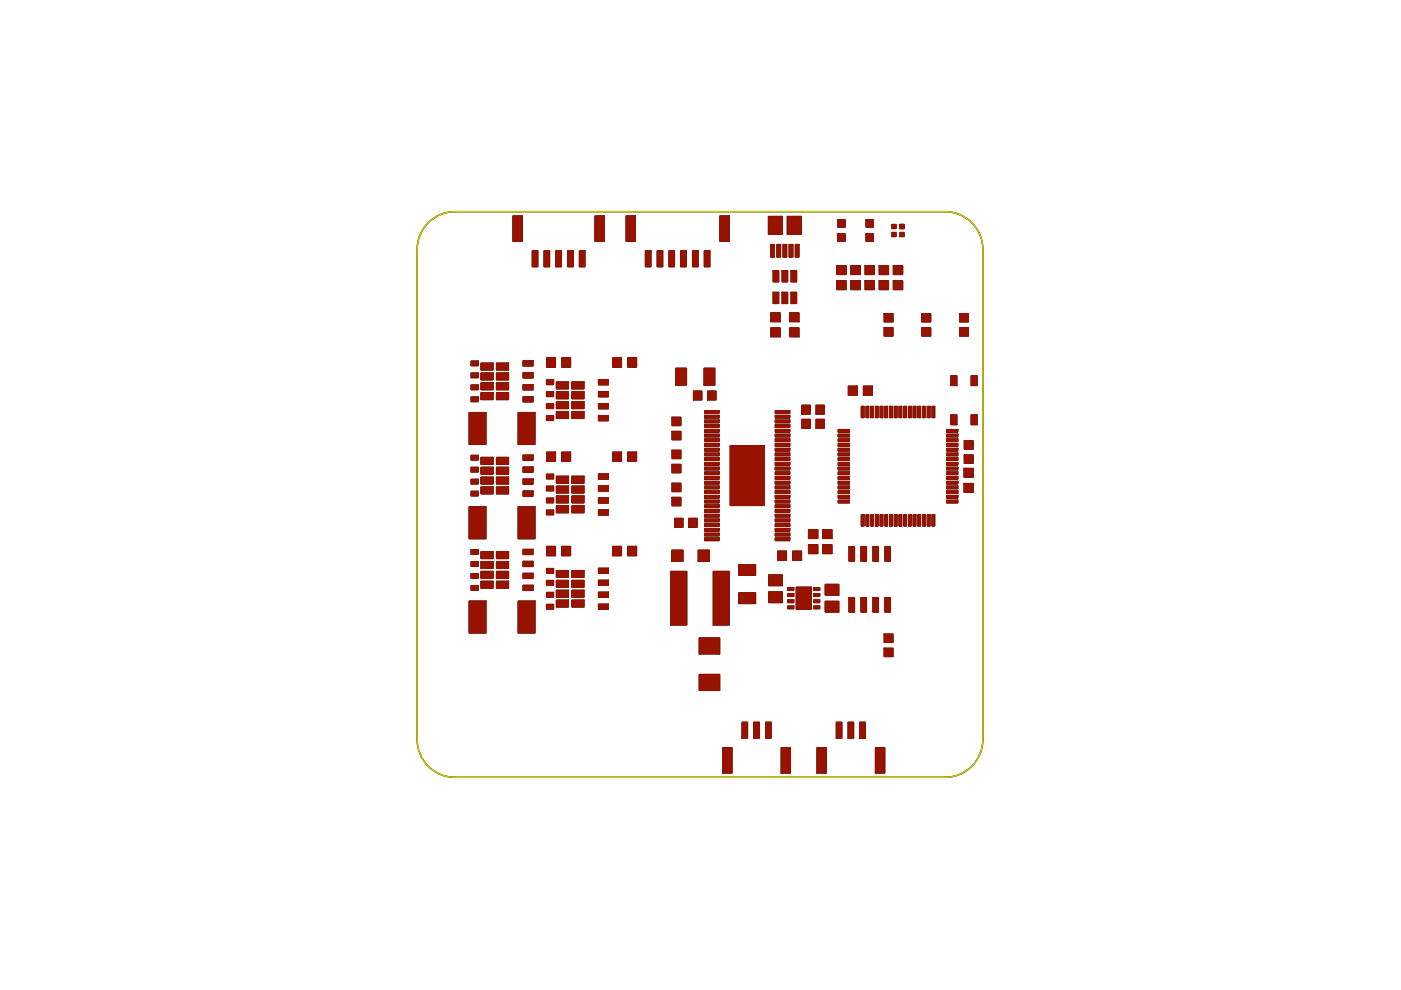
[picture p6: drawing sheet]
<svg xmlns="http://www.w3.org/2000/svg" width="297mm" height="210mm" viewBox="0 0 297 210" stroke-linecap="round" stroke-linejoin="round" font-family="sans-serif">
<path d="M90.8 47.2a8 8 0 0 1 5.6-2.3h104a8 8 0 0 1 8 8v103.9a8 8 0 0 1-8 8h-104a8 8 0 0 1-7.9-8v-103.9a8 8 0 0 1 2.3-5.7z" fill="none" stroke="#000" stroke-width=".3"/>
<g fill="#000" stroke="#000" stroke-width=".21">
<path d="M108.7 45.8h2v5.4h-2z" fill-rule="evenodd"/>
<path d="M112.8 53.2h1.2v3.4h-1.2z" fill-rule="evenodd"/>
<path d="M115.3 53.2h1.2v3.4h-1.2z" fill-rule="evenodd"/>
<path d="M117.8 53.2h1.2v3.4h-1.2z" fill-rule="evenodd"/>
<path d="M120.3 53.2h1.2v3.4h-1.2z" fill-rule="evenodd"/>
<path d="M122.8 53.2h1.2v3.4h-1.2z" fill-rule="evenodd"/>
<path d="M126.1 45.8h2v5.4h-2z" fill-rule="evenodd"/>
<path d="M132.7 45.8h2v5.4h-2z" fill-rule="evenodd"/>
<path d="M136.8 53.2h1.2v3.4h-1.2z" fill-rule="evenodd"/>
<path d="M139.3 53.2h1.2v3.4h-1.2z" fill-rule="evenodd"/>
<path d="M141.8 53.2h1.2v3.4h-1.2z" fill-rule="evenodd"/>
<path d="M144.3 53.2h1.2v3.4h-1.2z" fill-rule="evenodd"/>
<path d="M146.8 53.2h1.2v3.4h-1.2z" fill-rule="evenodd"/>
<path d="M149.3 53.2h1.2v3.4h-1.2z" fill-rule="evenodd"/>
<path d="M152.6 45.8h2v5.4h-2z" fill-rule="evenodd"/>
<path d="M163.9 57.4h1.2v2.4h-1.2z" fill-rule="evenodd"/>
<path d="M163.4 51.8h.8v2.7h-.8z" fill-rule="evenodd"/>
<path d="M164.7 51.8h.8v2.7h-.8z" fill-rule="evenodd"/>
<path d="M165.8 57.4h1.2v2.4h-1.2z" fill-rule="evenodd"/>
<path d="M162.9 45.9h3v3.8h-3z" fill-rule="evenodd"/>
<path d="M166 51.8h.8v2.7h-.8z" fill-rule="evenodd"/>
<path d="M167.7 57.4h1.2v2.4h-1.2z" fill-rule="evenodd"/>
<path d="M167.3 51.8h.8v2.7h-.8z" fill-rule="evenodd"/>
<path d="M168.6 51.8h.8v2.7h-.8z" fill-rule="evenodd"/>
<path d="M166.9 45.9h3v3.8h-3z" fill-rule="evenodd"/>
<path d="M177.4 56.3h2v1.9h-2z" fill-rule="evenodd"/>
<path d="M177.4 59.5h2v1.9h-2z" fill-rule="evenodd"/>
<path d="M177.6 46.6h1.6v1.6h-1.6z" fill-rule="evenodd"/>
<path d="M177.6 49.6h1.6v1.6h-1.6z" fill-rule="evenodd"/>
<path d="M180.4 56.3h2v1.9h-2z" fill-rule="evenodd"/>
<path d="M180.4 59.5h2v1.9h-2z" fill-rule="evenodd"/>
<path d="M183.4 56.3h2v1.9h-2z" fill-rule="evenodd"/>
<path d="M183.4 59.5h2v1.9h-2z" fill-rule="evenodd"/>
<path d="M183.6 46.6h1.6v1.6h-1.6z" fill-rule="evenodd"/>
<path d="M183.6 49.6h1.6v1.6h-1.6z" fill-rule="evenodd"/>
<path d="M186.4 56.3h2v1.9h-2z" fill-rule="evenodd"/>
<path d="M186.4 59.5h2v1.9h-2z" fill-rule="evenodd"/>
<path d="M189.1 49.3h.9v.9h-.9z" fill-rule="evenodd"/>
<path d="M189.1 47.6h.9v.9h-.9z" fill-rule="evenodd"/>
<path d="M189.4 56.3h2v1.9h-2z" fill-rule="evenodd"/>
<path d="M189.4 59.5h2v1.9h-2z" fill-rule="evenodd"/>
<path d="M190.8 49.3h.9v.9h-.9z" fill-rule="evenodd"/>
<path d="M190.8 47.6h.9v.9h-.9z" fill-rule="evenodd"/>
<path d="M190.8 47.6h.9v.9h-.9z" fill-rule="evenodd"/>
<path d="M99.9 79.1h1.5v1h-1.5z" fill-rule="evenodd"/>
<path d="M99.9 76.5h1.5v1.1h-1.5z" fill-rule="evenodd"/>
<path d="M102 77h2.5v1.5h-2.5z" fill-rule="evenodd"/>
<path d="M102 79.1h2.5v1.5h-2.5z" fill-rule="evenodd"/>
<path d="M105.2 79.1h2.6v1.5h-2.6z" fill-rule="evenodd"/>
<path d="M105.2 77h2.6v1.5h-2.6z" fill-rule="evenodd"/>
<path d="M110.9 79h2.1v1.2h-2.1z" fill-rule="evenodd"/>
<path d="M110.9 76.5h2.1v1.1h-2.1z" fill-rule="evenodd"/>
<path d="M115.9 75.9h1.9v2h-1.9z" fill-rule="evenodd"/>
<path d="M119.1 75.9h1.9v2h-1.9z" fill-rule="evenodd"/>
<path d="M129.9 75.9h1.9v2h-1.9z" fill-rule="evenodd"/>
<path d="M133.1 75.9h1.9v2h-1.9z" fill-rule="evenodd"/>
<path d="M163.9 62h1.2v2.4h-1.2z" fill-rule="evenodd"/>
<path d="M163.4 69.5h2v1.9h-2z" fill-rule="evenodd"/>
<path d="M163.4 66.3h2v1.9h-2z" fill-rule="evenodd"/>
<path d="M165.8 62h1.2v2.4h-1.2z" fill-rule="evenodd"/>
<path d="M167.7 62h1.2v2.4h-1.2z" fill-rule="evenodd"/>
<path d="M167.4 69.5h2v1.9h-2z" fill-rule="evenodd"/>
<path d="M167.4 66.3h2v1.9h-2z" fill-rule="evenodd"/>
<path d="M187.4 66.5h1.9v1.8h-1.9z" fill-rule="evenodd"/>
<path d="M187.4 69.5h1.9v1.8h-1.9z" fill-rule="evenodd"/>
<path d="M195.4 66.5h1.9v1.8h-1.9z" fill-rule="evenodd"/>
<path d="M195.4 69.5h1.9v1.8h-1.9z" fill-rule="evenodd"/>
<path d="M203.4 66.5h1.9v1.8h-1.9z" fill-rule="evenodd"/>
<path d="M203.4 69.5h1.9v1.8h-1.9z" fill-rule="evenodd"/>
<path d="M99.9 84.2h1.5v1h-1.5z" fill-rule="evenodd"/>
<path d="M99.9 81.6h1.5v1h-1.5z" fill-rule="evenodd"/>
<path d="M99.9 99.1h1.5v1h-1.5z" fill-rule="evenodd"/>
<path d="M99.9 96.5h1.5v1h-1.5z" fill-rule="evenodd"/>
<path d="M99.4 87.5h3.6v6.8h-3.6z" fill-rule="evenodd"/>
<path d="M102 81.2h2.5v1.4h-2.5z" fill-rule="evenodd"/>
<path d="M102 83.2h2.5v1.5h-2.5z" fill-rule="evenodd"/>
<path d="M102 97h2.5v1.5h-2.5z" fill-rule="evenodd"/>
<path d="M102 99.1h2.5v1.4h-2.5z" fill-rule="evenodd"/>
<path d="M105.2 83.2h2.6v1.5h-2.6z" fill-rule="evenodd"/>
<path d="M105.2 81.2h2.6v1.4h-2.6z" fill-rule="evenodd"/>
<path d="M105.2 99.1h2.6v1.4h-2.6z" fill-rule="evenodd"/>
<path d="M105.2 97h2.6v1.5h-2.6z" fill-rule="evenodd"/>
<path d="M110.9 84.1h2.1v1.1h-2.1z" fill-rule="evenodd"/>
<path d="M110.9 81.6h2.1v1.1h-2.1z" fill-rule="evenodd"/>
<path d="M110.9 99h2.1v1.1h-2.1z" fill-rule="evenodd"/>
<path d="M110.9 96.5h2.1v1.1h-2.1z" fill-rule="evenodd"/>
<path d="M109.8 87.5h3.6v6.8h-3.6z" fill-rule="evenodd"/>
<path d="M115.8 88.2h1.6v1h-1.6z" fill-rule="evenodd"/>
<path d="M115.8 85.6h1.6v1h-1.6z" fill-rule="evenodd"/>
<path d="M115.8 83.1h1.6v1h-1.6z" fill-rule="evenodd"/>
<path d="M115.8 80.5h1.6v1.1h-1.6z" fill-rule="evenodd"/>
<path d="M115.9 95.8h1.9v2h-1.9z" fill-rule="evenodd"/>
<path d="M118 81h2.5v1.5h-2.5z" fill-rule="evenodd"/>
<path d="M118 83.1h2.5v1.5h-2.5z" fill-rule="evenodd"/>
<path d="M118 85.2h2.5v1.4h-2.5z" fill-rule="evenodd"/>
<path d="M118 87.2h2.5v1.5h-2.5z" fill-rule="evenodd"/>
<path d="M119.1 95.8h1.9v2h-1.9z" fill-rule="evenodd"/>
<path d="M121.2 87.2h2.6v1.5h-2.6z" fill-rule="evenodd"/>
<path d="M121.2 85.2h2.6v1.4h-2.6z" fill-rule="evenodd"/>
<path d="M121.2 83.1h2.6v1.5h-2.6z" fill-rule="evenodd"/>
<path d="M121.2 81h2.6v1.5h-2.6z" fill-rule="evenodd"/>
<path d="M126.9 88.1h2.1v1.1h-2.1z" fill-rule="evenodd"/>
<path d="M126.9 85.6h2.1v1.1h-2.1z" fill-rule="evenodd"/>
<path d="M126.9 83h2.1v1.1h-2.1z" fill-rule="evenodd"/>
<path d="M126.9 80.5h2.1v1.1h-2.1z" fill-rule="evenodd"/>
<path d="M129.9 95.8h1.9v2h-1.9z" fill-rule="evenodd"/>
<path d="M133.1 95.8h1.9v2h-1.9z" fill-rule="evenodd"/>
<path d="M142.5 95.4h1.9v1.8h-1.9z" fill-rule="evenodd"/>
<path d="M142.5 98.4h1.9v1.8h-1.9z" fill-rule="evenodd"/>
<path d="M142.5 88.5h1.9v1.8h-1.9z" fill-rule="evenodd"/>
<path d="M142.5 91.5h1.9v1.8h-1.9z" fill-rule="evenodd"/>
<path d="M143.3 78.1h2.3v3.6h-2.3z" fill-rule="evenodd"/>
<path d="M147 82.9h1.8v1.9h-1.8z" fill-rule="evenodd"/>
<path d="M149.3 78.1h2.3v3.6h-2.3z" fill-rule="evenodd"/>
<path d="M150 82.9h1.8v1.9h-1.8z" fill-rule="evenodd"/>
<path d="M149.4 87.1h3.1v.6h-3.1z" fill-rule="evenodd"/>
<path d="M149.4 88.1h3.1v.6h-3.1z" fill-rule="evenodd"/>
<path d="M149.4 89.1h3.1v.6h-3.1z" fill-rule="evenodd"/>
<path d="M149.4 90.1h3.1v.6h-3.1z" fill-rule="evenodd"/>
<path d="M149.4 91.1h3.1v.6h-3.1z" fill-rule="evenodd"/>
<path d="M149.4 92.1h3.1v.6h-3.1z" fill-rule="evenodd"/>
<path d="M149.4 93.1h3.1v.6h-3.1z" fill-rule="evenodd"/>
<path d="M149.4 94.1h3.1v.6h-3.1z" fill-rule="evenodd"/>
<path d="M149.4 95h3.1v.6h-3.1z" fill-rule="evenodd"/>
<path d="M149.4 96h3.1v.6h-3.1z" fill-rule="evenodd"/>
<path d="M149.4 97h3.1v.6h-3.1z" fill-rule="evenodd"/>
<path d="M149.4 98h3.1v.6h-3.1z" fill-rule="evenodd"/>
<path d="M149.4 99h3.1v.6h-3.1z" fill-rule="evenodd"/>
<path d="M154.8 94.5h7.2v12.7h-7.2z" fill-rule="evenodd"/>
<path d="M164.4 99h3.1v.6h-3.1z" fill-rule="evenodd"/>
<path d="M164.4 98h3.1v.6h-3.1z" fill-rule="evenodd"/>
<path d="M164.4 97h3.1v.6h-3.1z" fill-rule="evenodd"/>
<path d="M164.4 96h3.1v.6h-3.1z" fill-rule="evenodd"/>
<path d="M164.4 95h3.1v.6h-3.1z" fill-rule="evenodd"/>
<path d="M164.4 94.1h3.1v.6h-3.1z" fill-rule="evenodd"/>
<path d="M164.4 93.1h3.1v.6h-3.1z" fill-rule="evenodd"/>
<path d="M164.4 92.1h3.1v.6h-3.1z" fill-rule="evenodd"/>
<path d="M164.4 91.1h3.1v.6h-3.1z" fill-rule="evenodd"/>
<path d="M164.4 90.1h3.1v.6h-3.1z" fill-rule="evenodd"/>
<path d="M164.4 89.1h3.1v.6h-3.1z" fill-rule="evenodd"/>
<path d="M164.4 88.1h3.1v.6h-3.1z" fill-rule="evenodd"/>
<path d="M164.4 87.1h3.1v.6h-3.1z" fill-rule="evenodd"/>
<path d="M170 88.9h1.8v1.9h-1.8z" fill-rule="evenodd"/>
<path d="M170 85.9h1.8v1.9h-1.8z" fill-rule="evenodd"/>
<path d="M173 88.9h1.8v1.9h-1.8z" fill-rule="evenodd"/>
<path d="M173 85.9h1.8v1.9h-1.8z" fill-rule="evenodd"/>
<path d="M177.7 91.1h2.4v.6h-2.4z" fill-rule="evenodd"/>
<path d="M177.7 92.1h2.4v.6h-2.4z" fill-rule="evenodd"/>
<path d="M177.7 93.1h2.4v.6h-2.4z" fill-rule="evenodd"/>
<path d="M177.7 94.1h2.4v.6h-2.4z" fill-rule="evenodd"/>
<path d="M177.7 95h2.4v.6h-2.4z" fill-rule="evenodd"/>
<path d="M177.7 96h2.4v.6h-2.4z" fill-rule="evenodd"/>
<path d="M177.7 97h2.4v.6h-2.4z" fill-rule="evenodd"/>
<path d="M177.7 98h2.4v.6h-2.4z" fill-rule="evenodd"/>
<path d="M177.7 99h2.4v.6h-2.4z" fill-rule="evenodd"/>
<path d="M179.8 81.9h1.9v2h-1.9z" fill-rule="evenodd"/>
<path d="M182.6 86.2h.6v2.4h-.6z" fill-rule="evenodd"/>
<path d="M183.6 86.2h.6v2.4h-.6z" fill-rule="evenodd"/>
<path d="M183 81.9h1.9v2h-1.9z" fill-rule="evenodd"/>
<path d="M184.6 86.2h.6v2.4h-.6z" fill-rule="evenodd"/>
<path d="M185.6 86.2h.6v2.4h-.6z" fill-rule="evenodd"/>
<path d="M186.6 86.2h.6v2.4h-.6z" fill-rule="evenodd"/>
<path d="M187.6 86.2h.6v2.4h-.6z" fill-rule="evenodd"/>
<path d="M188.6 86.2h.6v2.4h-.6z" fill-rule="evenodd"/>
<path d="M189.6 86.2h.6v2.4h-.6z" fill-rule="evenodd"/>
<path d="M190.6 86.2h.6v2.4h-.6z" fill-rule="evenodd"/>
<path d="M191.6 86.2h.6v2.4h-.6z" fill-rule="evenodd"/>
<path d="M192.6 86.2h.6v2.4h-.6z" fill-rule="evenodd"/>
<path d="M193.6 86.2h.6v2.4h-.6z" fill-rule="evenodd"/>
<path d="M194.6 86.2h.6v2.4h-.6z" fill-rule="evenodd"/>
<path d="M195.6 86.2h.6v2.4h-.6z" fill-rule="evenodd"/>
<path d="M196.6 86.2h.6v2.4h-.6z" fill-rule="evenodd"/>
<path d="M197.6 86.2h.6v2.4h-.6z" fill-rule="evenodd"/>
<path d="M201.6 88h1.3v2.1h-1.3z" fill-rule="evenodd"/>
<path d="M201.6 79.7h1.3v2.1h-1.3z" fill-rule="evenodd"/>
<path d="M200.7 99h2.4v.6h-2.4z" fill-rule="evenodd"/>
<path d="M200.7 98h2.4v.6h-2.4z" fill-rule="evenodd"/>
<path d="M200.7 97h2.4v.6h-2.4z" fill-rule="evenodd"/>
<path d="M200.7 96h2.4v.6h-2.4z" fill-rule="evenodd"/>
<path d="M200.7 95h2.4v.6h-2.4z" fill-rule="evenodd"/>
<path d="M200.7 94.1h2.4v.6h-2.4z" fill-rule="evenodd"/>
<path d="M200.7 93.1h2.4v.6h-2.4z" fill-rule="evenodd"/>
<path d="M200.7 92.1h2.4v.6h-2.4z" fill-rule="evenodd"/>
<path d="M200.7 91.1h2.4v.6h-2.4z" fill-rule="evenodd"/>
<path d="M204.4 99.3h2v1.9h-2z" fill-rule="evenodd"/>
<path d="M204.4 93.5h1.9v1.7h-1.9z" fill-rule="evenodd"/>
<path d="M204.4 96.4h1.9v1.8h-1.9z" fill-rule="evenodd"/>
<path d="M205.9 88h1.3v2.1h-1.3z" fill-rule="evenodd"/>
<path d="M205.9 79.7h1.3v2.1h-1.3z" fill-rule="evenodd"/>
<path d="M99.9 104.1h1.5v1.1h-1.5z" fill-rule="evenodd"/>
<path d="M99.9 101.6h1.5v1h-1.5z" fill-rule="evenodd"/>
<path d="M99.9 119.1h1.5v1h-1.5z" fill-rule="evenodd"/>
<path d="M99.9 116.5h1.5v1h-1.5z" fill-rule="evenodd"/>
<path d="M99.4 107.4h3.6v6.8h-3.6z" fill-rule="evenodd"/>
<path d="M102 101.1h2.5v1.5h-2.5z" fill-rule="evenodd"/>
<path d="M102 103.2h2.5v1.5h-2.5z" fill-rule="evenodd"/>
<path d="M102 117h2.5v1.4h-2.5z" fill-rule="evenodd"/>
<path d="M102 119h2.5v1.5h-2.5z" fill-rule="evenodd"/>
<path d="M105.2 103.2h2.6v1.5h-2.6z" fill-rule="evenodd"/>
<path d="M105.2 101.1h2.6v1.5h-2.6z" fill-rule="evenodd"/>
<path d="M105.2 119h2.6v1.5h-2.6z" fill-rule="evenodd"/>
<path d="M105.2 117h2.6v1.4h-2.6z" fill-rule="evenodd"/>
<path d="M110.9 104.1h2.1v1.1h-2.1z" fill-rule="evenodd"/>
<path d="M110.9 101.6h2.1v1.1h-2.1z" fill-rule="evenodd"/>
<path d="M110.9 119h2.1v1.1h-2.1z" fill-rule="evenodd"/>
<path d="M110.9 116.5h2.1v1.1h-2.1z" fill-rule="evenodd"/>
<path d="M109.8 107.4h3.6v6.8h-3.6z" fill-rule="evenodd"/>
<path d="M115.8 108.1h1.6v1.1h-1.6z" fill-rule="evenodd"/>
<path d="M115.8 105.6h1.6v1h-1.6z" fill-rule="evenodd"/>
<path d="M115.8 103.1h1.6v1h-1.6z" fill-rule="evenodd"/>
<path d="M115.8 100.5h1.6v1h-1.6z" fill-rule="evenodd"/>
<path d="M115.9 115.8h1.9v2h-1.9z" fill-rule="evenodd"/>
<path d="M118 101h2.5v1.5h-2.5z" fill-rule="evenodd"/>
<path d="M118 103.1h2.5v1.4h-2.5z" fill-rule="evenodd"/>
<path d="M118 105.1h2.5v1.5h-2.5z" fill-rule="evenodd"/>
<path d="M118 107.2h2.5v1.5h-2.5z" fill-rule="evenodd"/>
<path d="M119.1 115.8h1.9v2h-1.9z" fill-rule="evenodd"/>
<path d="M121.2 107.2h2.6v1.5h-2.6z" fill-rule="evenodd"/>
<path d="M121.2 105.1h2.6v1.5h-2.6z" fill-rule="evenodd"/>
<path d="M121.2 103.1h2.6v1.4h-2.6z" fill-rule="evenodd"/>
<path d="M121.2 101h2.6v1.5h-2.6z" fill-rule="evenodd"/>
<path d="M126.9 108.1h2.1v1.1h-2.1z" fill-rule="evenodd"/>
<path d="M126.9 105.6h2.1v1.1h-2.1z" fill-rule="evenodd"/>
<path d="M126.9 103h2.1v1.1h-2.1z" fill-rule="evenodd"/>
<path d="M126.9 100.5h2.1v1.1h-2.1z" fill-rule="evenodd"/>
<path d="M129.9 115.8h1.9v2h-1.9z" fill-rule="evenodd"/>
<path d="M133.1 115.8h1.9v2h-1.9z" fill-rule="evenodd"/>
<path d="M142.4 116.6h2.4v2.4h-2.4z" fill-rule="evenodd"/>
<path d="M142.5 102.4h1.9v1.8h-1.9z" fill-rule="evenodd"/>
<path d="M142.5 105.4h1.9v1.8h-1.9z" fill-rule="evenodd"/>
<path d="M143 109.9h1.8v1.9h-1.8z" fill-rule="evenodd"/>
<path d="M146 109.9h1.8v1.9h-1.8z" fill-rule="evenodd"/>
<path d="M148 116.6h2.4v2.4h-2.4z" fill-rule="evenodd"/>
<path d="M149.4 100h3.1v.6h-3.1z" fill-rule="evenodd"/>
<path d="M149.4 101h3.1v.6h-3.1z" fill-rule="evenodd"/>
<path d="M149.4 102h3.1v.6h-3.1z" fill-rule="evenodd"/>
<path d="M149.4 103h3.1v.6h-3.1z" fill-rule="evenodd"/>
<path d="M149.4 104h3.1v.6h-3.1z" fill-rule="evenodd"/>
<path d="M149.4 105h3.1v.6h-3.1z" fill-rule="evenodd"/>
<path d="M149.4 106h3.1v.6h-3.1z" fill-rule="evenodd"/>
<path d="M149.4 107h3.1v.6h-3.1z" fill-rule="evenodd"/>
<path d="M149.4 108h3.1v.6h-3.1z" fill-rule="evenodd"/>
<path d="M149.4 109h3.1v.6h-3.1z" fill-rule="evenodd"/>
<path d="M149.4 110h3.1v.6h-3.1z" fill-rule="evenodd"/>
<path d="M149.4 111h3.1v.6h-3.1z" fill-rule="evenodd"/>
<path d="M149.4 112h3.1v.6h-3.1z" fill-rule="evenodd"/>
<path d="M149.4 113h3.1v.6h-3.1z" fill-rule="evenodd"/>
<path d="M149.4 114h3.1v.6h-3.1z" fill-rule="evenodd"/>
<path d="M164.9 116.8h1.9v2h-1.9z" fill-rule="evenodd"/>
<path d="M164.4 114h3.1v.6h-3.1z" fill-rule="evenodd"/>
<path d="M164.4 113h3.1v.6h-3.1z" fill-rule="evenodd"/>
<path d="M164.4 112h3.1v.6h-3.1z" fill-rule="evenodd"/>
<path d="M164.4 111h3.1v.6h-3.1z" fill-rule="evenodd"/>
<path d="M164.4 110h3.1v.6h-3.1z" fill-rule="evenodd"/>
<path d="M164.4 109h3.1v.6h-3.1z" fill-rule="evenodd"/>
<path d="M164.4 108h3.1v.6h-3.1z" fill-rule="evenodd"/>
<path d="M164.4 107h3.1v.6h-3.1z" fill-rule="evenodd"/>
<path d="M164.4 106h3.1v.6h-3.1z" fill-rule="evenodd"/>
<path d="M164.4 105h3.1v.6h-3.1z" fill-rule="evenodd"/>
<path d="M164.4 104h3.1v.6h-3.1z" fill-rule="evenodd"/>
<path d="M164.4 103h3.1v.6h-3.1z" fill-rule="evenodd"/>
<path d="M164.4 102h3.1v.6h-3.1z" fill-rule="evenodd"/>
<path d="M164.4 101h3.1v.6h-3.1z" fill-rule="evenodd"/>
<path d="M164.4 100h3.1v.6h-3.1z" fill-rule="evenodd"/>
<path d="M168.1 116.8h1.9v2h-1.9z" fill-rule="evenodd"/>
<path d="M171.4 112.3h2v1.9h-2z" fill-rule="evenodd"/>
<path d="M171.4 115.5h2v1.9h-2z" fill-rule="evenodd"/>
<path d="M174.4 115.5h2v1.9h-2z" fill-rule="evenodd"/>
<path d="M174.4 112.3h2v1.9h-2z" fill-rule="evenodd"/>
<path d="M180 115.9h1.2v3.1h-1.2z" fill-rule="evenodd"/>
<path d="M177.7 100h2.4v.6h-2.4z" fill-rule="evenodd"/>
<path d="M177.7 101h2.4v.6h-2.4z" fill-rule="evenodd"/>
<path d="M177.7 102h2.4v.6h-2.4z" fill-rule="evenodd"/>
<path d="M177.7 103h2.4v.6h-2.4z" fill-rule="evenodd"/>
<path d="M177.7 104h2.4v.6h-2.4z" fill-rule="evenodd"/>
<path d="M177.7 105h2.4v.6h-2.4z" fill-rule="evenodd"/>
<path d="M177.7 106h2.4v.6h-2.4z" fill-rule="evenodd"/>
<path d="M182.5 115.9h1.2v3.1h-1.2z" fill-rule="evenodd"/>
<path d="M182.6 109.1h.6v2.4h-.6z" fill-rule="evenodd"/>
<path d="M183.6 109.1h.6v2.4h-.6z" fill-rule="evenodd"/>
<path d="M185.1 115.9h1.2v3.1h-1.2z" fill-rule="evenodd"/>
<path d="M184.6 109.1h.6v2.4h-.6z" fill-rule="evenodd"/>
<path d="M185.6 109.1h.6v2.4h-.6z" fill-rule="evenodd"/>
<path d="M186.6 109.1h.6v2.4h-.6z" fill-rule="evenodd"/>
<path d="M187.6 115.9h1.2v3.1h-1.2z" fill-rule="evenodd"/>
<path d="M187.6 109.1h.6v2.4h-.6z" fill-rule="evenodd"/>
<path d="M188.6 109.1h.6v2.4h-.6z" fill-rule="evenodd"/>
<path d="M189.6 109.1h.6v2.4h-.6z" fill-rule="evenodd"/>
<path d="M190.6 109.1h.6v2.4h-.6z" fill-rule="evenodd"/>
<path d="M191.6 109.1h.6v2.4h-.6z" fill-rule="evenodd"/>
<path d="M192.6 109.1h.6v2.4h-.6z" fill-rule="evenodd"/>
<path d="M193.6 109.1h.6v2.4h-.6z" fill-rule="evenodd"/>
<path d="M194.6 109.1h.6v2.4h-.6z" fill-rule="evenodd"/>
<path d="M195.6 109.1h.6v2.4h-.6z" fill-rule="evenodd"/>
<path d="M196.6 109.1h.6v2.4h-.6z" fill-rule="evenodd"/>
<path d="M197.6 109.1h.6v2.4h-.6z" fill-rule="evenodd"/>
<path d="M200.7 106h2.4v.6h-2.4z" fill-rule="evenodd"/>
<path d="M200.7 105h2.4v.6h-2.4z" fill-rule="evenodd"/>
<path d="M200.7 104h2.4v.6h-2.4z" fill-rule="evenodd"/>
<path d="M200.7 103h2.4v.6h-2.4z" fill-rule="evenodd"/>
<path d="M200.7 102h2.4v.6h-2.4z" fill-rule="evenodd"/>
<path d="M200.7 101h2.4v.6h-2.4z" fill-rule="evenodd"/>
<path d="M200.7 100h2.4v.6h-2.4z" fill-rule="evenodd"/>
<path d="M204.4 102.5h2v1.9h-2z" fill-rule="evenodd"/>
<path d="M99.9 124.1h1.5v1.1h-1.5z" fill-rule="evenodd"/>
<path d="M99.9 121.6h1.5v1h-1.5z" fill-rule="evenodd"/>
<path d="M99.4 127.4h3.6v6.8h-3.6z" fill-rule="evenodd"/>
<path d="M102 121.1h2.5v1.5h-2.5z" fill-rule="evenodd"/>
<path d="M102 123.2h2.5v1.5h-2.5z" fill-rule="evenodd"/>
<path d="M105.2 123.2h2.6v1.5h-2.6z" fill-rule="evenodd"/>
<path d="M105.2 121.1h2.6v1.5h-2.6z" fill-rule="evenodd"/>
<path d="M110.9 124.1h2.1v1.1h-2.1z" fill-rule="evenodd"/>
<path d="M110.9 121.5h2.1v1.2h-2.1z" fill-rule="evenodd"/>
<path d="M109.8 127.4h3.6v6.8h-3.6z" fill-rule="evenodd"/>
<path d="M115.8 128.1h1.6v1h-1.6z" fill-rule="evenodd"/>
<path d="M115.8 125.6h1.6v1h-1.6z" fill-rule="evenodd"/>
<path d="M115.8 123.1h1.6v1h-1.6z" fill-rule="evenodd"/>
<path d="M115.8 120.5h1.6v1h-1.6z" fill-rule="evenodd"/>
<path d="M118 121h2.5v1.4h-2.5z" fill-rule="evenodd"/>
<path d="M118 123h2.5v1.5h-2.5z" fill-rule="evenodd"/>
<path d="M118 125.1h2.5v1.5h-2.5z" fill-rule="evenodd"/>
<path d="M118 127.2h2.5v1.5h-2.5z" fill-rule="evenodd"/>
<path d="M121.2 127.2h2.6v1.5h-2.6z" fill-rule="evenodd"/>
<path d="M121.2 125.1h2.6v1.5h-2.6z" fill-rule="evenodd"/>
<path d="M121.2 123h2.6v1.5h-2.6z" fill-rule="evenodd"/>
<path d="M121.2 121h2.6v1.4h-2.6z" fill-rule="evenodd"/>
<path d="M126.9 128.1h2.1v1.1h-2.1z" fill-rule="evenodd"/>
<path d="M126.9 125.5h2.1v1.2h-2.1z" fill-rule="evenodd"/>
<path d="M126.9 123h2.1v1.1h-2.1z" fill-rule="evenodd"/>
<path d="M126.9 120.5h2.1v1.1h-2.1z" fill-rule="evenodd"/>
<path d="M142.2 121.1h3.4v11.4h-3.4z" fill-rule="evenodd"/>
<path d="M151.2 121.1h3.4v11.4h-3.4z" fill-rule="evenodd"/>
<path d="M148.2 135.2h4.4v3.5h-4.4z" fill-rule="evenodd"/>
<path d="M156.6 125.7h3.6v2.3h-3.6z" fill-rule="evenodd"/>
<path d="M156.6 119.7h3.6v2.3h-3.6z" fill-rule="evenodd"/>
<path d="M163 125.5h2.9v2.3h-2.9z" fill-rule="evenodd"/>
<path d="M163 121.9h2.9v2.3h-2.9z" fill-rule="evenodd"/>
<path d="M167 124.6h1.3v.6h-1.3z" fill-rule="evenodd"/>
<path d="M167 125.9h1.3v.6h-1.3z" fill-rule="evenodd"/>
<path d="M167 127.2h1.3v.6h-1.3z" fill-rule="evenodd"/>
<path d="M167 128.5h1.3v.6h-1.3z" fill-rule="evenodd"/>
<path d="M168.8 124.5h3.2v4.7h-3.2z" fill-rule="evenodd"/>
<path d="M172.5 128.5h1.3v.6h-1.3z" fill-rule="evenodd"/>
<path d="M172.5 127.2h1.3v.6h-1.3z" fill-rule="evenodd"/>
<path d="M172.5 125.9h1.3v.6h-1.3z" fill-rule="evenodd"/>
<path d="M172.5 124.6h1.3v.6h-1.3z" fill-rule="evenodd"/>
<path d="M175 127.5h2.9v2.3h-2.9z" fill-rule="evenodd"/>
<path d="M175 123.9h2.9v2.3h-2.9z" fill-rule="evenodd"/>
<path d="M180 126.7h1.2v3.1h-1.2z" fill-rule="evenodd"/>
<path d="M182.5 126.7h1.2v3.1h-1.2z" fill-rule="evenodd"/>
<path d="M185.1 126.7h1.2v3.1h-1.2z" fill-rule="evenodd"/>
<path d="M187.4 134.4h1.9v1.8h-1.9z" fill-rule="evenodd"/>
<path d="M187.4 137.4h1.9v1.8h-1.9z" fill-rule="evenodd"/>
<path d="M187.6 126.7h1.2v3.1h-1.2z" fill-rule="evenodd"/>
<path d="M148.2 143h4.4v3.4h-4.4z" fill-rule="evenodd"/>
<path d="M157.3 153.1h1.2v3.4h-1.2z" fill-rule="evenodd"/>
<path d="M159.8 153.1h1.2v3.4h-1.2z" fill-rule="evenodd"/>
<path d="M162.3 153.1h1.2v3.4h-1.2z" fill-rule="evenodd"/>
<path d="M177.3 153.1h1.2v3.4h-1.2z" fill-rule="evenodd"/>
<path d="M179.8 153.1h1.2v3.4h-1.2z" fill-rule="evenodd"/>
<path d="M182.3 153.1h1.2v3.4h-1.2z" fill-rule="evenodd"/>
<path d="M153.2 158.5h2v5.4h-2z" fill-rule="evenodd"/>
<path d="M165.6 158.5h2v5.4h-2z" fill-rule="evenodd"/>
<path d="M173.2 158.5h2v5.4h-2z" fill-rule="evenodd"/>
<path d="M185.6 158.5h2v5.4h-2z" fill-rule="evenodd"/>
</g>
<path d="M90.8 47.2a8 8 0 0 1 5.6-2.3h104a8 8 0 0 1 8 8v103.9a8 8 0 0 1-8 8h-104a8 8 0 0 1-7.9-8v-103.9a8 8 0 0 1 2.3-5.7z" fill="none" stroke="#cdca00" stroke-width=".3"/>
<g fill="#981200" stroke="#981200" stroke-width=".21">
<path d="M200.7 106h2.4v.6h-2.4z" fill-rule="evenodd"/>
<path d="M200.7 105h2.4v.6h-2.4z" fill-rule="evenodd"/>
<path d="M200.7 104h2.4v.6h-2.4z" fill-rule="evenodd"/>
<path d="M200.7 103h2.4v.6h-2.4z" fill-rule="evenodd"/>
<path d="M200.7 102h2.4v.6h-2.4z" fill-rule="evenodd"/>
<path d="M200.7 101h2.4v.6h-2.4z" fill-rule="evenodd"/>
<path d="M200.7 100h2.4v.6h-2.4z" fill-rule="evenodd"/>
<path d="M200.7 99h2.4v.6h-2.4z" fill-rule="evenodd"/>
<path d="M200.7 98h2.4v.6h-2.4z" fill-rule="evenodd"/>
<path d="M200.7 97h2.4v.6h-2.4z" fill-rule="evenodd"/>
<path d="M200.7 96h2.4v.6h-2.4z" fill-rule="evenodd"/>
<path d="M200.7 95h2.4v.6h-2.4z" fill-rule="evenodd"/>
<path d="M200.7 94.1h2.4v.6h-2.4z" fill-rule="evenodd"/>
<path d="M200.7 93.1h2.4v.6h-2.4z" fill-rule="evenodd"/>
<path d="M200.7 92.1h2.4v.6h-2.4z" fill-rule="evenodd"/>
<path d="M200.7 91.1h2.4v.6h-2.4z" fill-rule="evenodd"/>
<path d="M197.6 86.2h.6v2.4h-.6z" fill-rule="evenodd"/>
<path d="M196.6 86.2h.6v2.4h-.6z" fill-rule="evenodd"/>
<path d="M195.6 86.2h.6v2.4h-.6z" fill-rule="evenodd"/>
<path d="M194.6 86.2h.6v2.4h-.6z" fill-rule="evenodd"/>
<path d="M193.6 86.2h.6v2.4h-.6z" fill-rule="evenodd"/>
<path d="M192.6 86.2h.6v2.4h-.6z" fill-rule="evenodd"/>
<path d="M191.6 86.2h.6v2.4h-.6z" fill-rule="evenodd"/>
<path d="M190.6 86.2h.6v2.4h-.6z" fill-rule="evenodd"/>
<path d="M189.6 86.2h.6v2.4h-.6z" fill-rule="evenodd"/>
<path d="M188.6 86.2h.6v2.4h-.6z" fill-rule="evenodd"/>
<path d="M187.6 86.2h.6v2.4h-.6z" fill-rule="evenodd"/>
<path d="M186.6 86.2h.6v2.4h-.6z" fill-rule="evenodd"/>
<path d="M185.6 86.2h.6v2.4h-.6z" fill-rule="evenodd"/>
<path d="M184.6 86.2h.6v2.4h-.6z" fill-rule="evenodd"/>
<path d="M183.6 86.2h.6v2.4h-.6z" fill-rule="evenodd"/>
<path d="M182.6 86.2h.6v2.4h-.6z" fill-rule="evenodd"/>
<path d="M177.7 91.1h2.4v.6h-2.4z" fill-rule="evenodd"/>
<path d="M177.7 92.1h2.4v.6h-2.4z" fill-rule="evenodd"/>
<path d="M177.7 93.1h2.4v.6h-2.4z" fill-rule="evenodd"/>
<path d="M177.7 94.1h2.4v.6h-2.4z" fill-rule="evenodd"/>
<path d="M177.7 95h2.4v.6h-2.4z" fill-rule="evenodd"/>
<path d="M177.7 96h2.4v.6h-2.4z" fill-rule="evenodd"/>
<path d="M177.7 97h2.4v.6h-2.4z" fill-rule="evenodd"/>
<path d="M177.7 98h2.4v.6h-2.4z" fill-rule="evenodd"/>
<path d="M177.7 99h2.4v.6h-2.4z" fill-rule="evenodd"/>
<path d="M177.7 100h2.4v.6h-2.4z" fill-rule="evenodd"/>
<path d="M177.7 101h2.4v.6h-2.4z" fill-rule="evenodd"/>
<path d="M177.7 102h2.4v.6h-2.4z" fill-rule="evenodd"/>
<path d="M177.7 103h2.4v.6h-2.4z" fill-rule="evenodd"/>
<path d="M177.7 104h2.4v.6h-2.4z" fill-rule="evenodd"/>
<path d="M177.7 105h2.4v.6h-2.4z" fill-rule="evenodd"/>
<path d="M177.7 106h2.4v.6h-2.4z" fill-rule="evenodd"/>
<path d="M182.6 109.1h.6v2.4h-.6z" fill-rule="evenodd"/>
<path d="M183.6 109.1h.6v2.4h-.6z" fill-rule="evenodd"/>
<path d="M184.6 109.1h.6v2.4h-.6z" fill-rule="evenodd"/>
<path d="M185.6 109.1h.6v2.4h-.6z" fill-rule="evenodd"/>
<path d="M186.6 109.1h.6v2.4h-.6z" fill-rule="evenodd"/>
<path d="M187.6 109.1h.6v2.4h-.6z" fill-rule="evenodd"/>
<path d="M188.6 109.1h.6v2.4h-.6z" fill-rule="evenodd"/>
<path d="M189.6 109.1h.6v2.4h-.6z" fill-rule="evenodd"/>
<path d="M190.6 109.1h.6v2.4h-.6z" fill-rule="evenodd"/>
<path d="M191.6 109.1h.6v2.4h-.6z" fill-rule="evenodd"/>
<path d="M192.6 109.1h.6v2.4h-.6z" fill-rule="evenodd"/>
<path d="M193.6 109.1h.6v2.4h-.6z" fill-rule="evenodd"/>
<path d="M194.6 109.1h.6v2.4h-.6z" fill-rule="evenodd"/>
<path d="M195.6 109.1h.6v2.4h-.6z" fill-rule="evenodd"/>
<path d="M196.6 109.1h.6v2.4h-.6z" fill-rule="evenodd"/>
<path d="M197.6 109.1h.6v2.4h-.6z" fill-rule="evenodd"/>
<path d="M142.2 121.1h3.4v11.4h-3.4z" fill-rule="evenodd"/>
<path d="M151.2 121.1h3.4v11.4h-3.4z" fill-rule="evenodd"/>
<path d="M170 88.9h1.8v1.9h-1.8z" fill-rule="evenodd"/>
<path d="M173 88.9h1.8v1.9h-1.8z" fill-rule="evenodd"/>
<path d="M170 85.9h1.8v1.9h-1.8z" fill-rule="evenodd"/>
<path d="M173 85.9h1.8v1.9h-1.8z" fill-rule="evenodd"/>
<path d="M143 109.9h1.8v1.9h-1.8z" fill-rule="evenodd"/>
<path d="M146 109.9h1.8v1.9h-1.8z" fill-rule="evenodd"/>
<path d="M142.5 102.4h1.9v1.8h-1.9z" fill-rule="evenodd"/>
<path d="M142.5 105.4h1.9v1.8h-1.9z" fill-rule="evenodd"/>
<path d="M142.5 95.4h1.9v1.8h-1.9z" fill-rule="evenodd"/>
<path d="M142.5 98.4h1.9v1.8h-1.9z" fill-rule="evenodd"/>
<path d="M142.5 88.5h1.9v1.8h-1.9z" fill-rule="evenodd"/>
<path d="M142.5 91.5h1.9v1.8h-1.9z" fill-rule="evenodd"/>
<path d="M147 82.9h1.8v1.9h-1.8z" fill-rule="evenodd"/>
<path d="M150 82.9h1.8v1.9h-1.8z" fill-rule="evenodd"/>
<path d="M156.6 125.7h3.6v2.3h-3.6z" fill-rule="evenodd"/>
<path d="M156.6 119.7h3.6v2.3h-3.6z" fill-rule="evenodd"/>
<path d="M143.3 78.1h2.3v3.6h-2.3z" fill-rule="evenodd"/>
<path d="M149.3 78.1h2.3v3.6h-2.3z" fill-rule="evenodd"/>
<path d="M203.4 66.5h1.9v1.8h-1.9z" fill-rule="evenodd"/>
<path d="M203.4 69.5h1.9v1.8h-1.9z" fill-rule="evenodd"/>
<path d="M195.4 66.5h1.9v1.8h-1.9z" fill-rule="evenodd"/>
<path d="M195.4 69.5h1.9v1.8h-1.9z" fill-rule="evenodd"/>
<path d="M187.4 66.5h1.9v1.8h-1.9z" fill-rule="evenodd"/>
<path d="M187.4 69.5h1.9v1.8h-1.9z" fill-rule="evenodd"/>
<path d="M148.2 143h4.4v3.4h-4.4z" fill-rule="evenodd"/>
<path d="M148.2 135.2h4.4v3.5h-4.4z" fill-rule="evenodd"/>
<path d="M142.4 116.6h2.4v2.4h-2.4z" fill-rule="evenodd"/>
<path d="M148 116.6h2.4v2.4h-2.4z" fill-rule="evenodd"/>
<path d="M164.9 116.8h1.9v2h-1.9z" fill-rule="evenodd"/>
<path d="M168.1 116.8h1.9v2h-1.9z" fill-rule="evenodd"/>
<path d="M174.4 115.5h2v1.9h-2z" fill-rule="evenodd"/>
<path d="M174.4 112.3h2v1.9h-2z" fill-rule="evenodd"/>
<path d="M171.4 112.3h2v1.9h-2z" fill-rule="evenodd"/>
<path d="M171.4 115.5h2v1.9h-2z" fill-rule="evenodd"/>
<path d="M177.4 56.3h2v1.9h-2z" fill-rule="evenodd"/>
<path d="M177.4 59.5h2v1.9h-2z" fill-rule="evenodd"/>
<path d="M133.1 115.8h1.9v2h-1.9z" fill-rule="evenodd"/>
<path d="M129.9 115.8h1.9v2h-1.9z" fill-rule="evenodd"/>
<path d="M133.1 95.8h1.9v2h-1.9z" fill-rule="evenodd"/>
<path d="M129.9 95.8h1.9v2h-1.9z" fill-rule="evenodd"/>
<path d="M133.1 75.9h1.9v2h-1.9z" fill-rule="evenodd"/>
<path d="M129.9 75.9h1.9v2h-1.9z" fill-rule="evenodd"/>
<path d="M177.6 46.6h1.6v1.6h-1.6z" fill-rule="evenodd"/>
<path d="M177.6 49.6h1.6v1.6h-1.6z" fill-rule="evenodd"/>
<path d="M167.7 57.4h1.2v2.4h-1.2z" fill-rule="evenodd"/>
<path d="M165.8 57.4h1.2v2.4h-1.2z" fill-rule="evenodd"/>
<path d="M163.9 57.4h1.2v2.4h-1.2z" fill-rule="evenodd"/>
<path d="M163.9 62h1.2v2.4h-1.2z" fill-rule="evenodd"/>
<path d="M165.8 62h1.2v2.4h-1.2z" fill-rule="evenodd"/>
<path d="M167.7 62h1.2v2.4h-1.2z" fill-rule="evenodd"/>
<path d="M167.4 69.5h2v1.9h-2z" fill-rule="evenodd"/>
<path d="M167.4 66.3h2v1.9h-2z" fill-rule="evenodd"/>
<path d="M163.4 69.5h2v1.9h-2z" fill-rule="evenodd"/>
<path d="M163.4 66.3h2v1.9h-2z" fill-rule="evenodd"/>
<path d="M118 81h2.5v1.5h-2.5z" fill-rule="evenodd"/>
<path d="M118 83.1h2.5v1.5h-2.5z" fill-rule="evenodd"/>
<path d="M118 85.2h2.5v1.4h-2.5z" fill-rule="evenodd"/>
<path d="M118 87.2h2.5v1.5h-2.5z" fill-rule="evenodd"/>
<path d="M121.2 87.2h2.6v1.5h-2.6z" fill-rule="evenodd"/>
<path d="M121.2 85.2h2.6v1.4h-2.6z" fill-rule="evenodd"/>
<path d="M121.2 83.1h2.6v1.5h-2.6z" fill-rule="evenodd"/>
<path d="M121.2 81h2.6v1.5h-2.6z" fill-rule="evenodd"/>
<path d="M115.8 88.2h1.6v1h-1.6z" fill-rule="evenodd"/>
<path d="M115.8 85.6h1.6v1h-1.6z" fill-rule="evenodd"/>
<path d="M115.8 83.1h1.6v1h-1.6z" fill-rule="evenodd"/>
<path d="M115.8 80.5h1.6v1.1h-1.6z" fill-rule="evenodd"/>
<path d="M126.9 88.1h2.1v1.1h-2.1z" fill-rule="evenodd"/>
<path d="M126.9 85.6h2.1v1.1h-2.1z" fill-rule="evenodd"/>
<path d="M126.9 83h2.1v1.1h-2.1z" fill-rule="evenodd"/>
<path d="M126.9 80.5h2.1v1.1h-2.1z" fill-rule="evenodd"/>
<path d="M102 77h2.5v1.5h-2.5z" fill-rule="evenodd"/>
<path d="M102 79.1h2.5v1.5h-2.5z" fill-rule="evenodd"/>
<path d="M102 81.2h2.5v1.4h-2.5z" fill-rule="evenodd"/>
<path d="M102 83.2h2.5v1.5h-2.5z" fill-rule="evenodd"/>
<path d="M105.2 83.2h2.6v1.5h-2.6z" fill-rule="evenodd"/>
<path d="M105.2 81.2h2.6v1.4h-2.6z" fill-rule="evenodd"/>
<path d="M105.2 79.1h2.6v1.5h-2.6z" fill-rule="evenodd"/>
<path d="M105.2 77h2.6v1.5h-2.6z" fill-rule="evenodd"/>
<path d="M99.9 84.2h1.5v1h-1.5z" fill-rule="evenodd"/>
<path d="M99.9 81.6h1.5v1h-1.5z" fill-rule="evenodd"/>
<path d="M99.9 79.1h1.5v1h-1.5z" fill-rule="evenodd"/>
<path d="M99.9 76.5h1.5v1.1h-1.5z" fill-rule="evenodd"/>
<path d="M110.9 84.1h2.1v1.1h-2.1z" fill-rule="evenodd"/>
<path d="M110.9 81.6h2.1v1.1h-2.1z" fill-rule="evenodd"/>
<path d="M110.9 79h2.1v1.2h-2.1z" fill-rule="evenodd"/>
<path d="M110.9 76.5h2.1v1.1h-2.1z" fill-rule="evenodd"/>
<path d="M118 101h2.5v1.5h-2.5z" fill-rule="evenodd"/>
<path d="M118 103.1h2.5v1.4h-2.5z" fill-rule="evenodd"/>
<path d="M118 105.1h2.5v1.5h-2.5z" fill-rule="evenodd"/>
<path d="M118 107.2h2.5v1.5h-2.5z" fill-rule="evenodd"/>
<path d="M121.2 107.2h2.6v1.5h-2.6z" fill-rule="evenodd"/>
<path d="M121.2 105.1h2.6v1.5h-2.6z" fill-rule="evenodd"/>
<path d="M121.2 103.1h2.6v1.4h-2.6z" fill-rule="evenodd"/>
<path d="M121.2 101h2.6v1.5h-2.6z" fill-rule="evenodd"/>
<path d="M115.8 108.1h1.6v1.1h-1.6z" fill-rule="evenodd"/>
<path d="M115.8 105.6h1.6v1h-1.6z" fill-rule="evenodd"/>
<path d="M115.8 103.1h1.6v1h-1.6z" fill-rule="evenodd"/>
<path d="M115.8 100.5h1.6v1h-1.6z" fill-rule="evenodd"/>
<path d="M126.9 108.1h2.1v1.1h-2.1z" fill-rule="evenodd"/>
<path d="M126.9 105.6h2.1v1.1h-2.1z" fill-rule="evenodd"/>
<path d="M126.9 103h2.1v1.1h-2.1z" fill-rule="evenodd"/>
<path d="M126.9 100.5h2.1v1.1h-2.1z" fill-rule="evenodd"/>
<path d="M102 97h2.5v1.5h-2.5z" fill-rule="evenodd"/>
<path d="M102 99.1h2.5v1.4h-2.5z" fill-rule="evenodd"/>
<path d="M102 101.1h2.5v1.5h-2.5z" fill-rule="evenodd"/>
<path d="M102 103.2h2.5v1.5h-2.5z" fill-rule="evenodd"/>
<path d="M105.2 103.2h2.6v1.5h-2.6z" fill-rule="evenodd"/>
<path d="M105.2 101.1h2.6v1.5h-2.6z" fill-rule="evenodd"/>
<path d="M105.2 99.1h2.6v1.4h-2.6z" fill-rule="evenodd"/>
<path d="M105.2 97h2.6v1.5h-2.6z" fill-rule="evenodd"/>
<path d="M99.9 104.1h1.5v1.1h-1.5z" fill-rule="evenodd"/>
<path d="M99.9 101.6h1.5v1h-1.5z" fill-rule="evenodd"/>
<path d="M99.9 99.1h1.5v1h-1.5z" fill-rule="evenodd"/>
<path d="M99.9 96.5h1.5v1h-1.5z" fill-rule="evenodd"/>
<path d="M110.9 104.1h2.1v1.1h-2.1z" fill-rule="evenodd"/>
<path d="M110.9 101.6h2.1v1.1h-2.1z" fill-rule="evenodd"/>
<path d="M110.9 99h2.1v1.1h-2.1z" fill-rule="evenodd"/>
<path d="M110.9 96.5h2.1v1.1h-2.1z" fill-rule="evenodd"/>
<path d="M118 121h2.5v1.4h-2.5z" fill-rule="evenodd"/>
<path d="M118 123h2.5v1.5h-2.5z" fill-rule="evenodd"/>
<path d="M118 125.1h2.5v1.5h-2.5z" fill-rule="evenodd"/>
<path d="M118 127.2h2.5v1.5h-2.5z" fill-rule="evenodd"/>
<path d="M121.2 127.2h2.6v1.5h-2.6z" fill-rule="evenodd"/>
<path d="M121.2 125.1h2.6v1.5h-2.6z" fill-rule="evenodd"/>
<path d="M121.2 123h2.6v1.5h-2.6z" fill-rule="evenodd"/>
<path d="M121.2 121h2.6v1.4h-2.6z" fill-rule="evenodd"/>
<path d="M115.8 128.1h1.6v1h-1.6z" fill-rule="evenodd"/>
<path d="M115.8 125.6h1.6v1h-1.6z" fill-rule="evenodd"/>
<path d="M115.8 123.1h1.6v1h-1.6z" fill-rule="evenodd"/>
<path d="M115.8 120.5h1.6v1h-1.6z" fill-rule="evenodd"/>
<path d="M126.9 128.1h2.1v1.1h-2.1z" fill-rule="evenodd"/>
<path d="M126.9 125.5h2.1v1.2h-2.1z" fill-rule="evenodd"/>
<path d="M126.9 123h2.1v1.1h-2.1z" fill-rule="evenodd"/>
<path d="M126.9 120.5h2.1v1.1h-2.1z" fill-rule="evenodd"/>
<path d="M102 117h2.5v1.4h-2.5z" fill-rule="evenodd"/>
<path d="M102 119h2.5v1.5h-2.5z" fill-rule="evenodd"/>
<path d="M102 121.1h2.5v1.5h-2.5z" fill-rule="evenodd"/>
<path d="M102 123.2h2.5v1.5h-2.5z" fill-rule="evenodd"/>
<path d="M105.2 123.2h2.6v1.5h-2.6z" fill-rule="evenodd"/>
<path d="M105.2 121.1h2.6v1.5h-2.6z" fill-rule="evenodd"/>
<path d="M105.2 119h2.6v1.5h-2.6z" fill-rule="evenodd"/>
<path d="M105.2 117h2.6v1.4h-2.6z" fill-rule="evenodd"/>
<path d="M99.9 124.1h1.5v1.1h-1.5z" fill-rule="evenodd"/>
<path d="M99.9 121.6h1.5v1h-1.5z" fill-rule="evenodd"/>
<path d="M99.9 119.1h1.5v1h-1.5z" fill-rule="evenodd"/>
<path d="M99.9 116.5h1.5v1h-1.5z" fill-rule="evenodd"/>
<path d="M110.9 124.1h2.1v1.1h-2.1z" fill-rule="evenodd"/>
<path d="M110.9 121.5h2.1v1.2h-2.1z" fill-rule="evenodd"/>
<path d="M110.9 119h2.1v1.1h-2.1z" fill-rule="evenodd"/>
<path d="M110.9 116.5h2.1v1.1h-2.1z" fill-rule="evenodd"/>
<path d="M187.6 115.9h1.2v3.1h-1.2z" fill-rule="evenodd"/>
<path d="M185.1 115.9h1.2v3.1h-1.2z" fill-rule="evenodd"/>
<path d="M182.5 115.9h1.2v3.1h-1.2z" fill-rule="evenodd"/>
<path d="M180 115.9h1.2v3.1h-1.2z" fill-rule="evenodd"/>
<path d="M180 126.7h1.2v3.1h-1.2z" fill-rule="evenodd"/>
<path d="M182.5 126.7h1.2v3.1h-1.2z" fill-rule="evenodd"/>
<path d="M185.1 126.7h1.2v3.1h-1.2z" fill-rule="evenodd"/>
<path d="M187.6 126.7h1.2v3.1h-1.2z" fill-rule="evenodd"/>
<path d="M204.4 93.5h1.9v1.7h-1.9z" fill-rule="evenodd"/>
<path d="M204.4 96.4h1.9v1.8h-1.9z" fill-rule="evenodd"/>
<path d="M183 81.9h1.9v2h-1.9z" fill-rule="evenodd"/>
<path d="M179.8 81.9h1.9v2h-1.9z" fill-rule="evenodd"/>
<path d="M189.4 56.3h2v1.9h-2z" fill-rule="evenodd"/>
<path d="M189.4 59.5h2v1.9h-2z" fill-rule="evenodd"/>
<path d="M183.4 56.3h2v1.9h-2z" fill-rule="evenodd"/>
<path d="M183.4 59.5h2v1.9h-2z" fill-rule="evenodd"/>
<path d="M186.4 56.3h2v1.9h-2z" fill-rule="evenodd"/>
<path d="M186.4 59.5h2v1.9h-2z" fill-rule="evenodd"/>
<path d="M204.4 99.3h2v1.9h-2z" fill-rule="evenodd"/>
<path d="M204.4 102.5h2v1.9h-2z" fill-rule="evenodd"/>
<path d="M201.6 88h1.3v2.1h-1.3z" fill-rule="evenodd"/>
<path d="M201.6 79.7h1.3v2.1h-1.3z" fill-rule="evenodd"/>
<path d="M205.9 88h1.3v2.1h-1.3z" fill-rule="evenodd"/>
<path d="M205.9 79.7h1.3v2.1h-1.3z" fill-rule="evenodd"/>
<path d="M163 125.5h2.9v2.3h-2.9z" fill-rule="evenodd"/>
<path d="M163 121.9h2.9v2.3h-2.9z" fill-rule="evenodd"/>
<path d="M175 127.5h2.9v2.3h-2.9z" fill-rule="evenodd"/>
<path d="M175 123.9h2.9v2.3h-2.9z" fill-rule="evenodd"/>
<path d="M168.6 51.8h.8v2.7h-.8z" fill-rule="evenodd"/>
<path d="M167.3 51.8h.8v2.7h-.8z" fill-rule="evenodd"/>
<path d="M166 51.8h.8v2.7h-.8z" fill-rule="evenodd"/>
<path d="M164.7 51.8h.8v2.7h-.8z" fill-rule="evenodd"/>
<path d="M163.4 51.8h.8v2.7h-.8z" fill-rule="evenodd"/>
<path d="M166.9 45.9h3v3.8h-3z" fill-rule="evenodd"/>
<path d="M162.9 45.9h3v3.8h-3z" fill-rule="evenodd"/>
<path d="M119.1 115.8h1.9v2h-1.9z" fill-rule="evenodd"/>
<path d="M115.9 115.8h1.9v2h-1.9z" fill-rule="evenodd"/>
<path d="M109.8 127.4h3.6v6.8h-3.6z" fill-rule="evenodd"/>
<path d="M99.4 127.4h3.6v6.8h-3.6z" fill-rule="evenodd"/>
<path d="M119.1 95.8h1.9v2h-1.9z" fill-rule="evenodd"/>
<path d="M115.9 95.8h1.9v2h-1.9z" fill-rule="evenodd"/>
<path d="M109.8 107.4h3.6v6.8h-3.6z" fill-rule="evenodd"/>
<path d="M99.4 107.4h3.6v6.8h-3.6z" fill-rule="evenodd"/>
<path d="M119.1 75.9h1.9v2h-1.9z" fill-rule="evenodd"/>
<path d="M115.9 75.9h1.9v2h-1.9z" fill-rule="evenodd"/>
<path d="M109.8 87.5h3.6v6.8h-3.6z" fill-rule="evenodd"/>
<path d="M99.4 87.5h3.6v6.8h-3.6z" fill-rule="evenodd"/>
<path d="M187.4 134.4h1.9v1.8h-1.9z" fill-rule="evenodd"/>
<path d="M187.4 137.4h1.9v1.8h-1.9z" fill-rule="evenodd"/>
<path d="M190.8 49.3h.9v.9h-.9z" fill-rule="evenodd"/>
<path d="M189.1 49.3h.9v.9h-.9z" fill-rule="evenodd"/>
<path d="M189.1 47.6h.9v.9h-.9z" fill-rule="evenodd"/>
<path d="M190.8 47.6h.9v.9h-.9z" fill-rule="evenodd"/>
<path d="M190.8 47.6h.9v.9h-.9z" fill-rule="evenodd"/>
<path d="M183.6 46.6h1.6v1.6h-1.6z" fill-rule="evenodd"/>
<path d="M183.6 49.6h1.6v1.6h-1.6z" fill-rule="evenodd"/>
<path d="M180.4 56.3h2v1.9h-2z" fill-rule="evenodd"/>
<path d="M180.4 59.5h2v1.9h-2z" fill-rule="evenodd"/>
<path d="M157.3 153.1h1.2v3.4h-1.2z" fill-rule="evenodd"/>
<path d="M159.8 153.1h1.2v3.4h-1.2z" fill-rule="evenodd"/>
<path d="M162.3 153.1h1.2v3.4h-1.2z" fill-rule="evenodd"/>
<path d="M153.2 158.5h2v5.4h-2z" fill-rule="evenodd"/>
<path d="M165.6 158.5h2v5.4h-2z" fill-rule="evenodd"/>
<path d="M177.3 153.1h1.2v3.4h-1.2z" fill-rule="evenodd"/>
<path d="M179.8 153.1h1.2v3.4h-1.2z" fill-rule="evenodd"/>
<path d="M182.3 153.1h1.2v3.4h-1.2z" fill-rule="evenodd"/>
<path d="M173.2 158.5h2v5.4h-2z" fill-rule="evenodd"/>
<path d="M185.6 158.5h2v5.4h-2z" fill-rule="evenodd"/>
<path d="M149.3 53.2h1.2v3.4h-1.2z" fill-rule="evenodd"/>
<path d="M146.8 53.2h1.2v3.4h-1.2z" fill-rule="evenodd"/>
<path d="M144.3 53.2h1.2v3.4h-1.2z" fill-rule="evenodd"/>
<path d="M141.8 53.2h1.2v3.4h-1.2z" fill-rule="evenodd"/>
<path d="M139.3 53.2h1.2v3.4h-1.2z" fill-rule="evenodd"/>
<path d="M152.6 45.8h2v5.4h-2z" fill-rule="evenodd"/>
<path d="M132.7 45.8h2v5.4h-2z" fill-rule="evenodd"/>
<path d="M136.8 53.2h1.2v3.4h-1.2z" fill-rule="evenodd"/>
<path d="M122.8 53.2h1.2v3.4h-1.2z" fill-rule="evenodd"/>
<path d="M120.3 53.2h1.2v3.4h-1.2z" fill-rule="evenodd"/>
<path d="M117.8 53.2h1.2v3.4h-1.2z" fill-rule="evenodd"/>
<path d="M115.3 53.2h1.2v3.4h-1.2z" fill-rule="evenodd"/>
<path d="M112.8 53.2h1.2v3.4h-1.2z" fill-rule="evenodd"/>
<path d="M126.1 45.8h2v5.4h-2z" fill-rule="evenodd"/>
<path d="M108.7 45.8h2v5.4h-2z" fill-rule="evenodd"/>
<path d="M164.4 114h3.1v.6h-3.1z" fill-rule="evenodd"/>
<path d="M164.4 113h3.1v.6h-3.1z" fill-rule="evenodd"/>
<path d="M164.4 112h3.1v.6h-3.1z" fill-rule="evenodd"/>
<path d="M164.4 111h3.1v.6h-3.1z" fill-rule="evenodd"/>
<path d="M164.4 110h3.1v.6h-3.1z" fill-rule="evenodd"/>
<path d="M164.4 109h3.1v.6h-3.1z" fill-rule="evenodd"/>
<path d="M164.4 108h3.1v.6h-3.1z" fill-rule="evenodd"/>
<path d="M164.4 107h3.1v.6h-3.1z" fill-rule="evenodd"/>
<path d="M164.4 106h3.1v.6h-3.1z" fill-rule="evenodd"/>
<path d="M164.4 105h3.1v.6h-3.1z" fill-rule="evenodd"/>
<path d="M164.4 104h3.1v.6h-3.1z" fill-rule="evenodd"/>
<path d="M164.4 103h3.1v.6h-3.1z" fill-rule="evenodd"/>
<path d="M164.4 102h3.1v.6h-3.1z" fill-rule="evenodd"/>
<path d="M164.4 101h3.1v.6h-3.1z" fill-rule="evenodd"/>
<path d="M164.4 100h3.1v.6h-3.1z" fill-rule="evenodd"/>
<path d="M164.4 99h3.1v.6h-3.1z" fill-rule="evenodd"/>
<path d="M164.4 98h3.1v.6h-3.1z" fill-rule="evenodd"/>
<path d="M164.4 97h3.1v.6h-3.1z" fill-rule="evenodd"/>
<path d="M164.4 96h3.1v.6h-3.1z" fill-rule="evenodd"/>
<path d="M164.4 95h3.1v.6h-3.1z" fill-rule="evenodd"/>
<path d="M164.4 94.1h3.1v.6h-3.1z" fill-rule="evenodd"/>
<path d="M164.4 93.1h3.1v.6h-3.1z" fill-rule="evenodd"/>
<path d="M164.4 92.1h3.1v.6h-3.1z" fill-rule="evenodd"/>
<path d="M164.4 91.1h3.1v.6h-3.1z" fill-rule="evenodd"/>
<path d="M164.4 90.1h3.1v.6h-3.1z" fill-rule="evenodd"/>
<path d="M164.4 89.1h3.1v.6h-3.1z" fill-rule="evenodd"/>
<path d="M164.4 88.1h3.1v.6h-3.1z" fill-rule="evenodd"/>
<path d="M164.4 87.1h3.1v.6h-3.1z" fill-rule="evenodd"/>
<path d="M149.4 87.1h3.1v.6h-3.1z" fill-rule="evenodd"/>
<path d="M149.4 88.1h3.1v.6h-3.1z" fill-rule="evenodd"/>
<path d="M149.4 89.1h3.1v.6h-3.1z" fill-rule="evenodd"/>
<path d="M149.4 90.1h3.1v.6h-3.1z" fill-rule="evenodd"/>
<path d="M149.4 91.1h3.1v.6h-3.1z" fill-rule="evenodd"/>
<path d="M149.4 92.1h3.1v.6h-3.1z" fill-rule="evenodd"/>
<path d="M149.4 93.1h3.1v.6h-3.1z" fill-rule="evenodd"/>
<path d="M149.4 94.1h3.1v.6h-3.1z" fill-rule="evenodd"/>
<path d="M149.4 95h3.1v.6h-3.1z" fill-rule="evenodd"/>
<path d="M149.4 96h3.1v.6h-3.1z" fill-rule="evenodd"/>
<path d="M149.4 97h3.1v.6h-3.1z" fill-rule="evenodd"/>
<path d="M149.4 98h3.1v.6h-3.1z" fill-rule="evenodd"/>
<path d="M149.4 99h3.1v.6h-3.1z" fill-rule="evenodd"/>
<path d="M149.4 100h3.1v.6h-3.1z" fill-rule="evenodd"/>
<path d="M149.4 101h3.1v.6h-3.1z" fill-rule="evenodd"/>
<path d="M149.4 102h3.1v.6h-3.1z" fill-rule="evenodd"/>
<path d="M149.4 103h3.1v.6h-3.1z" fill-rule="evenodd"/>
<path d="M149.4 104h3.1v.6h-3.1z" fill-rule="evenodd"/>
<path d="M149.4 105h3.1v.6h-3.1z" fill-rule="evenodd"/>
<path d="M149.4 106h3.1v.6h-3.1z" fill-rule="evenodd"/>
<path d="M149.4 107h3.1v.6h-3.1z" fill-rule="evenodd"/>
<path d="M149.4 108h3.1v.6h-3.1z" fill-rule="evenodd"/>
<path d="M149.4 109h3.1v.6h-3.1z" fill-rule="evenodd"/>
<path d="M149.4 110h3.1v.6h-3.1z" fill-rule="evenodd"/>
<path d="M149.4 111h3.1v.6h-3.1z" fill-rule="evenodd"/>
<path d="M149.4 112h3.1v.6h-3.1z" fill-rule="evenodd"/>
<path d="M149.4 113h3.1v.6h-3.1z" fill-rule="evenodd"/>
<path d="M149.4 114h3.1v.6h-3.1z" fill-rule="evenodd"/>
<path d="M154.8 94.5h7.2v12.7h-7.2z" fill-rule="evenodd"/>
<path d="M172.5 128.5h1.3v.6h-1.3z" fill-rule="evenodd"/>
<path d="M172.5 127.2h1.3v.6h-1.3z" fill-rule="evenodd"/>
<path d="M172.5 125.9h1.3v.6h-1.3z" fill-rule="evenodd"/>
<path d="M172.5 124.6h1.3v.6h-1.3z" fill-rule="evenodd"/>
<path d="M167 124.6h1.3v.6h-1.3z" fill-rule="evenodd"/>
<path d="M167 125.9h1.3v.6h-1.3z" fill-rule="evenodd"/>
<path d="M167 127.2h1.3v.6h-1.3z" fill-rule="evenodd"/>
<path d="M167 128.5h1.3v.6h-1.3z" fill-rule="evenodd"/>
<path d="M168.8 124.5h3.2v4.7h-3.2z" fill-rule="evenodd"/>
</g>
</svg>
